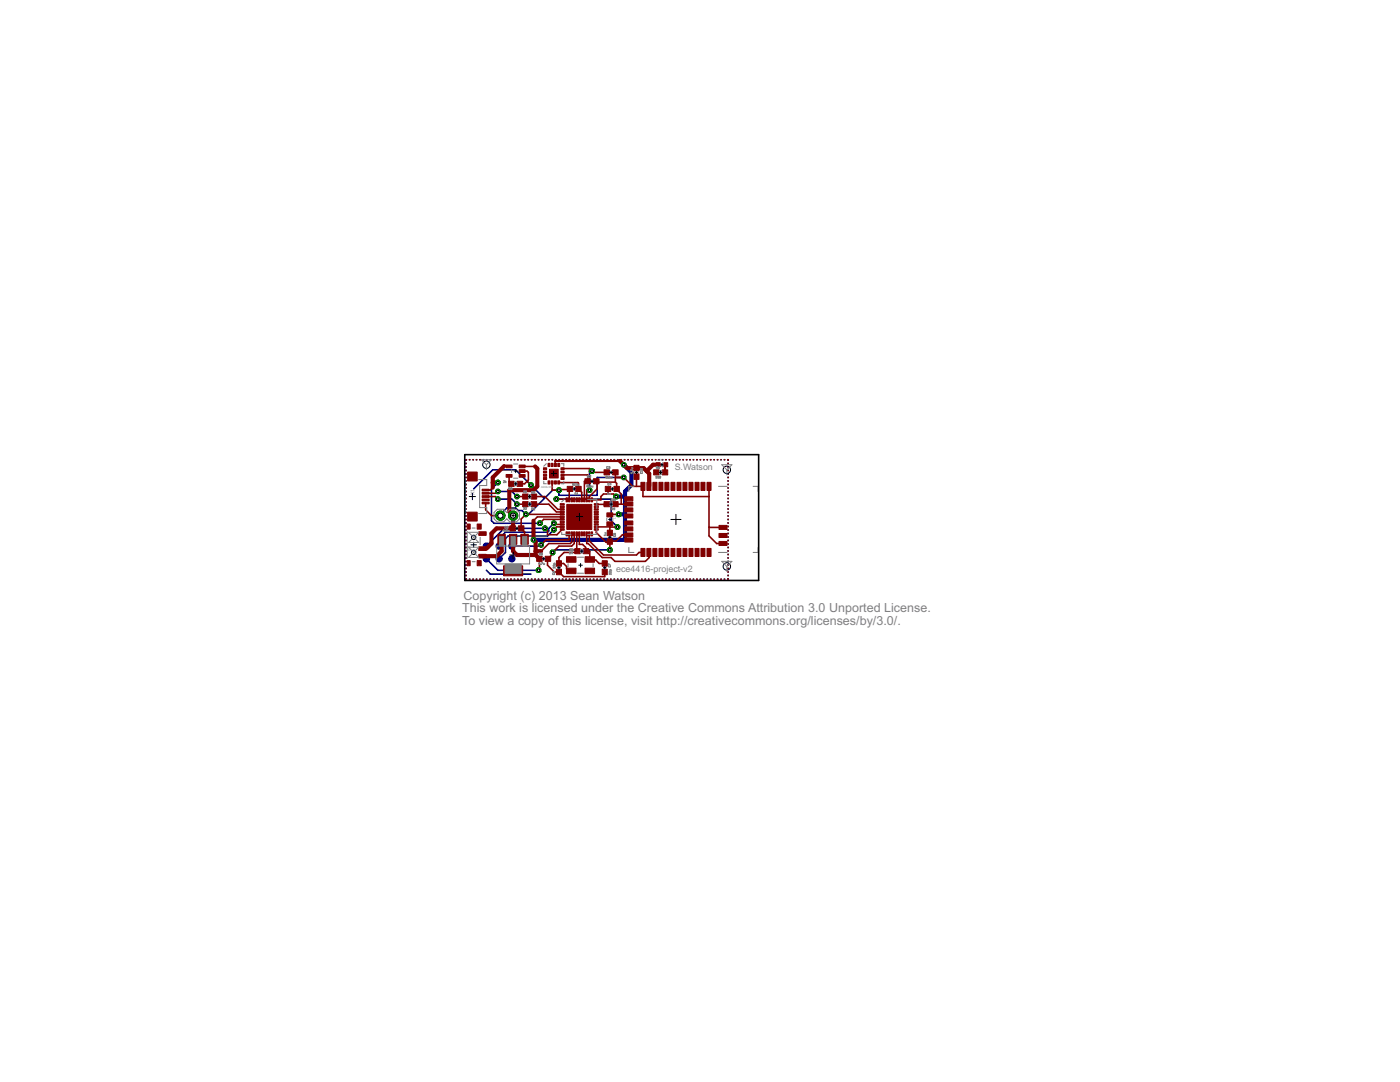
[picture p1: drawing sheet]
<svg xmlns="http://www.w3.org/2000/svg" width="279mm" height="216mm" viewBox="0 0 279 216" stroke-linecap="round" stroke-linejoin="round" font-family="sans-serif">
<defs><g id="words">
<g font-size="2.5" fill="#808080">
<text x="92.5" y="119.6">Copyright (c) 2013 Sean Watson</text>
<text x="92.2" y="124.7">To view a copy of this license, visit http://creativecommons.org/licenses/by/3.0/.</text>
<text x="92.2" y="122.2">This work is licensed under the Creative Commons Attribution 3.0 Unported License.</text>
</g>
<g font-size="1.8" fill="#808080">
<text x="134.6" y="93.8">S.Watson</text>
<text x="123" y="114">ece4416-project-v2</text>
</g>
<text font-size="1.1" fill="#808080" x="94.7" y="98.8" transform="rotate(-90 94.7 98.8)">X1</text>
<text font-size=".8" fill="#808080" x="93.9" y="110" transform="rotate(-90 93.9 110)">S1</text>
<g font-size=".6" fill="#808080">
<text x="131.2" y="92">LED1</text>
<text x="108" y="97.3">ADXL335</text>
<text x="122.9" y="103.5" transform="rotate(-90 122.9 103.5)">L1</text>
</g>
</g></defs>
<g fill="#000080" stroke="#000080" stroke-width=".2">
<circle cx="97.1" cy="109" r=".64"/>
<circle cx="97.1" cy="111.5" r=".64"/>
<circle cx="99.6" cy="109" r=".64"/>
<circle cx="99.6" cy="111.5" r=".64"/>
<circle cx="102.2" cy="109" r=".64"/>
<circle cx="102.2" cy="111.5" r=".64"/>
</g>
<path d="M124.5 92.7l1.5 1.6v2.5l-1.3 1.3v9.6h-18.2M124.7 98.8l-.2 .3h-1.5M123.5 102.6h1.2" fill="none" stroke="#000080" stroke-width=".83"/>
<g fill="none" stroke="#000080" stroke-width=".32">
<path d="M93 92.4v.1M93 93.1v.1M93 93.8v.1M93 94.5v.1M93 95.2v.1M93 95.9v.1M93 96.6v.1M93 97.3v.1M93 98v.1M93 98.7v.1M93 99.4v.1M93.1 91.7l-.1 .1"/>
<path d="M93.7 91.7h.1M94.4 91.7h.1M94.5 97.6l3.8-3.9h4.6l5.7 5.8M95.1 91.7h.1M95.8 91.7h.1M96.4 91.7h.1M97.1 91.7h.1M97.8 91.7h.1M98.5 91.7h.1M99.2 91.7h.1M99.4 98.1h2.8l1 1M99.4 99.6h2.8l1 1"/>
<path d="M99.4 96.3l-1.3 1.3v6.3l.5 .5h9.1M99.9 91.7h.1M100.6 91.7h.1M101.3 91.7h.1M101.9 91.7h.1M102.6 91.7h.1M103.3 91.7h.1M104 91.7h.1M104.7 91.7h.1M105.4 91.7h.1M106.1 91.7h.1M106.7 91.7h.1"/>
<path d="M107.4 91.7h.1M108.1 91.7h.1M108.8 91.7h.1M109.5 91.7h.1M110.2 91.7h.1M110.9 91.7h.1M111 99.6h11v4.3l1.2 1.3M111.6 91.7h.1M112.2 91.7h.1M112.9 91.7h.1M113.6 91.7h.1M114.3 91.7h.1"/>
<path d="M115 91.7h.1M115.7 91.7h.1M116.4 91.7h.1M117.1 91.7h.1M117.8 91.7h.1M118.2 94h-.6v3.8M118.4 91.7h.1M119.1 91.7h.1M119.8 91.7h.1M120.5 91.7h.1M121.2 91.7h.1M121.9 91.7h.1"/>
<path d="M122.6 91.7h.1M123.3 91.7h.1M123.9 91.7h.1M124.5 95.3h-5.3v3.5h-7.7v-1h-1.2l-4.8 4.8h-.6l-.7-.7h-.8l-.5-.5h-1.8l-1.2 1.2v.3M124.6 91.7h.1M125.3 91.7h.1M126 91.7h.1M126.7 91.7h.1M127.4 91.7h.1M128.1 91.7h.1M128.7 91.7h.1M129.4 91.7h.1"/>
<path d="M130.1 91.7h.1M130.8 91.7h.1M131.5 91.7h.1M132.2 91.7h.1M132.9 91.7h.1M133.6 91.7h.1M134.2 91.7h.1M134.9 91.7h.1M135.6 91.7h.1M136.3 91.7h.1M137 91.7h.1M137.7 91.7h.1"/>
<path d="M138.4 91.7h.1M139 91.7h.1M139.7 91.7h.1M140.4 91.7h.1M141.1 91.7h.1M141.8 91.7h.1M142.5 91.7h.1M143.2 91.7h.1M143.9 91.7h.1M144.5 91.7h.1M145.2 91.7l.1 .1M145.3 92.4v.1"/>
<path d="M145.3 93.1v.1M145.3 93.8v.1M145.3 94.5v.1M145.3 95.2v.1M145.3 95.9v.1M145.3 96.6v.1M145.3 97.3v.1M145.3 98v.1M145.3 98.7v.1M145.3 99.4v.1M93 100.1v.1M93 100.8v.1"/>
<path d="M93 101.5v.1M93 102.2v.1M93 102.9v.1M93 103.6v.1M93 104.3v.1M93 105v.1M93 105.7v.1M93 106.4v.1M93 107.1v.1M93 107.8v.1M93 108.5v.1M93 109.2v.1"/>
<path d="M93 109.9v.1M93 110.6v.1M93 111.3v.1M93 112v.1M93 112.7v.1M93 113.4v.1M93 114.1v.1M93 114.8v.1M93 115.5l.1 .1M93.7 115.6h.1M94.4 115.6h.1M95.1 115.6h.1"/>
<path d="M95.8 115.6h.1M96.4 115.6h.1M97.1 111.5l2.3 2.3h8.1M97.1 113.8l.7 .8h8.2M97.1 115.6h.1M97.8 115.6h.1M98.5 115.6h.1M99.2 115.6h.1M99.9 115.6h.1M100.6 115.6h.1M101.3 115.6h.1M101.9 115.6h.1"/>
<path d="M102.6 115.6h.1M103.3 115.6h.1M104 115.6h.1M104.7 115.6h.1M105.4 115.6h.1M106.1 115.6h.1M106.7 115.6h.1M107.4 115.6h.1M108 108.7l-.3 .3h-5.5M108.1 115.6h.1M108.8 105.4h-8.2l-3.5 3.6M108.8 115.6h.1"/>
<path d="M109.5 115.6h.1M110.2 115.6h.1M110.5 105.7l-1.2 1.3h-7.9l-.5 .5v2.7l-1.3 1.3M110.5 104.4l-1 1v.5l-.2 .3h-8.4l-.8 .8v1.5l-.5 .5M110.9 115.6h.1M111.6 115.6h.1M112.2 115.6h.1M112.9 115.6h.1M113.6 115.6h.1M114.3 115.6h.1M115 115.6h.1M115.7 115.6h.1"/>
<path d="M116.4 115.6h.1M117.1 115.6h.1M117.8 115.6h.1M118.4 115.6h.1M119.1 115.6h.1M119.8 115.6h.1M120.5 115.6h.1M121.2 115.6h.1M121.7 109.7h-10.9l-.5 .5M121.9 115.6h.1M122.6 115.6h.1M123.3 115.6h.1"/>
<path d="M123.9 115.6h.1M124.6 115.6h.1M125.3 115.6h.1M126 115.6h.1M126.7 115.6h.1M127.4 115.6h.1M128.1 115.6h.1M128.7 115.6h.1M129.4 115.6h.1M130.1 115.6h.1M130.8 115.6h.1M131.5 115.6h.1"/>
<path d="M132.2 115.6h.1M132.9 115.6h.1M133.6 115.6h.1M134.2 115.6h.1M134.9 115.6h.1M135.6 115.6h.1M136.3 115.6h.1M137 115.6h.1M137.7 115.6h.1M138.4 115.6h.1M139 115.6h.1M139.7 115.6h.1"/>
<path d="M140.4 115.6h.1M141.1 115.6h.1M141.8 115.6h.1M142.5 115.6h.1M143.2 115.6h.1M143.9 115.6h.1M144.5 115.6h.1M145.3 100.1v.1M145.3 100.8v.1M145.3 101.5v.1M145.3 102.2v.1M145.3 102.9v.1"/>
<path d="M145.3 103.6v.1M145.3 104.3v.1M145.3 105v.1M145.3 105.7v.1M145.3 106.4v.1M145.3 107.1v.1M145.3 107.8v.1M145.3 108.5v.1M145.3 109.2v.1M145.3 109.9v.1M145.3 110.6v.1M145.3 111.3v.1"/>
<path d="M145.3 112v.1M145.3 112.7v.1M145.3 113.4v.1M145.3 114.1v.1M145.3 114.8v.1M145.3 115.5l-.1 .1"/>
</g>
<circle cx="102.4" cy="102.9" r=".93" fill="#008000" stroke="#008000" stroke-width=".2"/>
<circle cx="102.4" cy="102.9" r=".51" fill="#fff" stroke="#000" stroke-width=".2"/>
<circle cx="99.9" cy="102.9" r=".93" fill="#008000" stroke="#008000" stroke-width=".2"/>
<circle cx="99.9" cy="102.9" r=".51" fill="#fff" stroke="#000" stroke-width=".2"/>
<circle cx="106.5" cy="107.7" r=".48" fill="#008000" stroke="#008000" stroke-width=".2"/>
<circle cx="106.5" cy="107.7" r=".25" fill="#fff" stroke="#000" stroke-width=".2"/>
<circle cx="123.5" cy="102.6" r=".48" fill="#008000" stroke="#008000" stroke-width=".2"/>
<circle cx="123.5" cy="102.6" r=".25" fill="#fff" stroke="#000" stroke-width=".2"/>
<circle cx="123" cy="99.1" r=".48" fill="#008000" stroke="#008000" stroke-width=".2"/>
<circle cx="123" cy="99.1" r=".25" fill="#fff" stroke="#000" stroke-width=".2"/>
<circle cx="124.5" cy="92.7" r=".48" fill="#008000" stroke="#008000" stroke-width=".2"/>
<circle cx="124.5" cy="92.7" r=".25" fill="#fff" stroke="#000" stroke-width=".2"/>
<circle cx="107.5" cy="113.8" r=".48" fill="#008000" stroke="#008000" stroke-width=".2"/>
<circle cx="107.5" cy="113.8" r=".25" fill="#fff" stroke="#000" stroke-width=".2"/>
<circle cx="103.2" cy="99.1" r=".48" fill="#008000" stroke="#008000" stroke-width=".2"/>
<circle cx="103.2" cy="99.1" r=".25" fill="#fff" stroke="#000" stroke-width=".2"/>
<circle cx="99.4" cy="98.1" r=".48" fill="#008000" stroke="#008000" stroke-width=".2"/>
<circle cx="99.4" cy="98.1" r=".25" fill="#fff" stroke="#000" stroke-width=".2"/>
<circle cx="99.4" cy="99.6" r=".48" fill="#008000" stroke="#008000" stroke-width=".2"/>
<circle cx="99.4" cy="99.6" r=".25" fill="#fff" stroke="#000" stroke-width=".2"/>
<circle cx="103.2" cy="100.6" r=".48" fill="#008000" stroke="#008000" stroke-width=".2"/>
<circle cx="103.2" cy="100.6" r=".25" fill="#fff" stroke="#000" stroke-width=".2"/>
<circle cx="107.7" cy="104.4" r=".48" fill="#008000" stroke="#008000" stroke-width=".2"/>
<circle cx="107.7" cy="104.4" r=".25" fill="#fff" stroke="#000" stroke-width=".2"/>
<circle cx="99.4" cy="96.3" r=".48" fill="#008000" stroke="#008000" stroke-width=".2"/>
<circle cx="99.4" cy="96.3" r=".25" fill="#fff" stroke="#000" stroke-width=".2"/>
<circle cx="117.6" cy="97.8" r=".48" fill="#008000" stroke="#008000" stroke-width=".2"/>
<circle cx="117.6" cy="97.8" r=".25" fill="#fff" stroke="#000" stroke-width=".2"/>
<circle cx="118.2" cy="94" r=".48" fill="#008000" stroke="#008000" stroke-width=".2"/>
<circle cx="118.2" cy="94" r=".25" fill="#fff" stroke="#000" stroke-width=".2"/>
<circle cx="110.5" cy="105.7" r=".48" fill="#008000" stroke="#008000" stroke-width=".2"/>
<circle cx="110.5" cy="105.7" r=".25" fill="#fff" stroke="#000" stroke-width=".2"/>
<circle cx="108.8" cy="105.4" r=".48" fill="#008000" stroke="#008000" stroke-width=".2"/>
<circle cx="108.8" cy="105.4" r=".25" fill="#fff" stroke="#000" stroke-width=".2"/>
<circle cx="110.5" cy="104.4" r=".48" fill="#008000" stroke="#008000" stroke-width=".2"/>
<circle cx="110.5" cy="104.4" r=".25" fill="#fff" stroke="#000" stroke-width=".2"/>
<circle cx="108" cy="108.7" r=".48" fill="#008000" stroke="#008000" stroke-width=".2"/>
<circle cx="108" cy="108.7" r=".25" fill="#fff" stroke="#000" stroke-width=".2"/>
<circle cx="111" cy="99.6" r=".48" fill="#008000" stroke="#008000" stroke-width=".2"/>
<circle cx="111" cy="99.6" r=".25" fill="#fff" stroke="#000" stroke-width=".2"/>
<circle cx="123.2" cy="105.2" r=".48" fill="#008000" stroke="#008000" stroke-width=".2"/>
<circle cx="123.2" cy="105.2" r=".25" fill="#fff" stroke="#000" stroke-width=".2"/>
<circle cx="123.5" cy="102.6" r=".48" fill="#008000" stroke="#008000" stroke-width=".2"/>
<circle cx="123.5" cy="102.6" r=".25" fill="#fff" stroke="#000" stroke-width=".2"/>
<circle cx="117.6" cy="97.8" r=".48" fill="#008000" stroke="#008000" stroke-width=".2"/>
<circle cx="117.6" cy="97.8" r=".25" fill="#fff" stroke="#000" stroke-width=".2"/>
<circle cx="118.2" cy="94" r=".48" fill="#008000" stroke="#008000" stroke-width=".2"/>
<circle cx="118.2" cy="94" r=".25" fill="#fff" stroke="#000" stroke-width=".2"/>
<circle cx="121.7" cy="109.7" r=".48" fill="#008000" stroke="#008000" stroke-width=".2"/>
<circle cx="121.7" cy="109.7" r=".25" fill="#fff" stroke="#000" stroke-width=".2"/>
<circle cx="110.3" cy="110.2" r=".48" fill="#008000" stroke="#008000" stroke-width=".2"/>
<circle cx="110.3" cy="110.2" r=".25" fill="#fff" stroke="#000" stroke-width=".2"/>
<circle cx="123.2" cy="105.2" r=".48" fill="#008000" stroke="#008000" stroke-width=".2"/>
<circle cx="123.2" cy="105.2" r=".25" fill="#fff" stroke="#000" stroke-width=".2"/>
<circle cx="111" cy="99.6" r=".48" fill="#008000" stroke="#008000" stroke-width=".2"/>
<circle cx="111" cy="99.6" r=".25" fill="#fff" stroke="#000" stroke-width=".2"/>
<circle cx="123" cy="99.1" r=".48" fill="#008000" stroke="#008000" stroke-width=".2"/>
<circle cx="123" cy="99.1" r=".25" fill="#fff" stroke="#000" stroke-width=".2"/>
<circle cx="104.9" cy="102.6" r=".48" fill="#008000" stroke="#008000" stroke-width=".2"/>
<circle cx="104.9" cy="102.6" r=".25" fill="#fff" stroke="#000" stroke-width=".2"/>
<circle cx="111.5" cy="97.8" r=".48" fill="#008000" stroke="#008000" stroke-width=".2"/>
<circle cx="111.5" cy="97.8" r=".25" fill="#fff" stroke="#000" stroke-width=".2"/>
<circle cx="124.5" cy="95.3" r=".48" fill="#008000" stroke="#008000" stroke-width=".2"/>
<circle cx="124.5" cy="95.3" r=".25" fill="#fff" stroke="#000" stroke-width=".2"/>
<circle cx="121.7" cy="109.7" r=".48" fill="#008000" stroke="#008000" stroke-width=".2"/>
<circle cx="121.7" cy="109.7" r=".25" fill="#fff" stroke="#000" stroke-width=".2"/>
<circle cx="110.3" cy="110.2" r=".48" fill="#008000" stroke="#008000" stroke-width=".2"/>
<circle cx="110.3" cy="110.2" r=".25" fill="#fff" stroke="#000" stroke-width=".2"/>
<circle cx="104.9" cy="102.6" r=".48" fill="#008000" stroke="#008000" stroke-width=".2"/>
<circle cx="104.9" cy="102.6" r=".25" fill="#fff" stroke="#000" stroke-width=".2"/>
<circle cx="111.5" cy="97.8" r=".48" fill="#008000" stroke="#008000" stroke-width=".2"/>
<circle cx="111.5" cy="97.8" r=".25" fill="#fff" stroke="#000" stroke-width=".2"/>
<circle cx="106" cy="96.8" r=".48" fill="#008000" stroke="#008000" stroke-width=".2"/>
<circle cx="106" cy="96.8" r=".25" fill="#fff" stroke="#000" stroke-width=".2"/>
<circle cx="107.7" cy="104.4" r=".48" fill="#008000" stroke="#008000" stroke-width=".2"/>
<circle cx="107.7" cy="104.4" r=".25" fill="#fff" stroke="#000" stroke-width=".2"/>
<circle cx="99.4" cy="96.3" r=".48" fill="#008000" stroke="#008000" stroke-width=".2"/>
<circle cx="99.4" cy="96.3" r=".25" fill="#fff" stroke="#000" stroke-width=".2"/>
<circle cx="106" cy="96.8" r=".48" fill="#008000" stroke="#008000" stroke-width=".2"/>
<circle cx="106" cy="96.8" r=".25" fill="#fff" stroke="#000" stroke-width=".2"/>
<circle cx="107.5" cy="113.8" r=".48" fill="#008000" stroke="#008000" stroke-width=".2"/>
<circle cx="107.5" cy="113.8" r=".25" fill="#fff" stroke="#000" stroke-width=".2"/>
<circle cx="110.5" cy="104.4" r=".48" fill="#008000" stroke="#008000" stroke-width=".2"/>
<circle cx="110.5" cy="104.4" r=".25" fill="#fff" stroke="#000" stroke-width=".2"/>
<circle cx="110.5" cy="105.7" r=".48" fill="#008000" stroke="#008000" stroke-width=".2"/>
<circle cx="110.5" cy="105.7" r=".25" fill="#fff" stroke="#000" stroke-width=".2"/>
<circle cx="108.8" cy="105.4" r=".48" fill="#008000" stroke="#008000" stroke-width=".2"/>
<circle cx="108.8" cy="105.4" r=".25" fill="#fff" stroke="#000" stroke-width=".2"/>
<g fill="#800000" stroke="#800000" stroke-width=".2">
<path d="M111.8 100.5h.8v.3h-.8z"/>
<path d="M111.8 101h.8v.3h-.8z"/>
<path d="M111.8 101.5h.8v.3h-.8z"/>
<path d="M111.8 102h.8v.3h-.8z"/>
<path d="M111.8 102.5h.8v.3h-.8z"/>
<path d="M111.8 103h.8v.3h-.8z"/>
<path d="M111.8 103.5h.8v.3h-.8z"/>
<path d="M111.8 104h.8v.3h-.8z"/>
<path d="M111.8 104.5h.8v.3h-.8z"/>
<path d="M111.8 105h.8v.3h-.8z"/>
<path d="M111.8 105.5h.8v.3h-.8z"/>
<path d="M113 106.1h.3v.8h-.3z"/>
<path d="M113.5 106.1h.2v.8h-.2z"/>
<path d="M114 106.1h.3v.8h-.3z"/>
<path d="M114.4 106.1h.3v.8h-.3z"/>
<path d="M115 106.1h.3v.8h-.3z"/>
<path d="M115.5 106.1h.3v.8h-.3z"/>
<path d="M116 106.1h.2v.8h-.2z"/>
<path d="M116.5 106.1h.3v.8h-.3z"/>
<path d="M116.9 106.1h.3v.8h-.3z"/>
<path d="M117.5 106.1h.3v.8h-.3z"/>
<path d="M118 106.1h.3v.8h-.3z"/>
<path d="M118.6 105.5h.8v.3h-.8z"/>
<path d="M118.6 105h.8v.3h-.8z"/>
<path d="M118.6 104.5h.8v.3h-.8z"/>
<path d="M118.6 104h.8v.3h-.8z"/>
<path d="M118.6 103.5h.8v.3h-.8z"/>
<path d="M118.6 103h.8v.3h-.8z"/>
<path d="M118.6 102.5h.8v.3h-.8z"/>
<path d="M118.6 102h.8v.3h-.8z"/>
<path d="M118.6 101.5h.8v.3h-.8z"/>
<path d="M118.6 101h.8v.3h-.8z"/>
<path d="M118.6 100.5h.8v.3h-.8z"/>
<path d="M118 99.3h.3v.8h-.3z"/>
<path d="M117.5 99.3h.3v.8h-.3z"/>
<path d="M116.9 99.3h.3v.8h-.3z"/>
<path d="M116.5 99.3h.3v.8h-.3z"/>
<path d="M116 99.3h.2v.8h-.2z"/>
<path d="M115.5 99.3h.3v.8h-.3z"/>
<path d="M115 99.3h.3v.8h-.3z"/>
<path d="M114.4 99.3h.3v.8h-.3z"/>
<path d="M114 99.3h.3v.8h-.3z"/>
<path d="M113.5 99.3h.2v.8h-.2z"/>
<path d="M113 99.3h.3v.8h-.3z"/>
<path d="M113.1 100.6h5v5h-5z"/>
<path d="M109.7 93.6h1.7v1.8h-1.7z"/>
<path d="M109.4 92.5h.3v.6h-.3z"/>
<path d="M110 92.5h.4v.6h-.4z"/>
<path d="M110.7 92.5h.3v.6h-.3z"/>
<path d="M111.3 92.5h.4v.6h-.4z"/>
<path d="M112 93.3h.6v.4h-.6z"/>
<path d="M112 94h.6v.4h-.6z"/>
<path d="M112 94.7h.6v.3h-.6z"/>
<path d="M112 95.3h.6v.4h-.6z"/>
<path d="M111.3 95.9h.4v.7h-.4z"/>
<path d="M110.7 95.9h.3v.7h-.3z"/>
<path d="M110 95.9h.4v.7h-.4z"/>
<path d="M109.4 95.9h.3v.7h-.3z"/>
<path d="M108.5 95.3h.6v.4h-.6z"/>
<path d="M108.5 94.7h.6v.3h-.6z"/>
<path d="M108.5 94h.6v.4h-.6z"/>
<path d="M108.5 93.3h.6v.4h-.6z"/>
<path d="M96.2 97.6h1.4v.4h-1.4z"/>
<path d="M96.2 100.2h1.4v.3h-1.4z"/>
<path d="M96.2 98.3h1.4v.3h-1.4z"/>
<path d="M96.2 98.9h1.4v.4h-1.4z"/>
<path d="M96.2 99.6h1.4v.3h-1.4z"/>
<path d="M93.3 94.2h1.9v1.8h-1.9z"/>
<path d="M93.3 102.2h1.9v1.8h-1.9z"/>
<path d="M141.1 96.2h.8v1.7h-.8z"/>
<path d="M139.9 96.2h.8v1.7h-.8z"/>
<path d="M138.7 96.2h.8v1.7h-.8z"/>
<path d="M137.5 96.2h.8v1.7h-.8z"/>
<path d="M136.3 96.2h.8v1.7h-.8z"/>
<path d="M135.1 96.2h.8v1.7h-.8z"/>
<path d="M133.9 96.2h.8v1.7h-.8z"/>
<path d="M132.7 96.2h.8v1.7h-.8z"/>
<path d="M131.5 96.2h.8v1.7h-.8z"/>
<path d="M130.3 96.2h.8v1.7h-.8z"/>
<path d="M129.1 96.2h.8v1.7h-.8z"/>
<path d="M127.9 96.2h.8v1.7h-.8z"/>
<path d="M127.9 109.4h.8v1.6h-.8z"/>
<path d="M129.1 109.4h.8v1.6h-.8z"/>
<path d="M130.3 109.4h.8v1.6h-.8z"/>
<path d="M131.5 109.4h.8v1.6h-.8z"/>
<path d="M132.7 109.4h.8v1.6h-.8z"/>
<path d="M133.9 109.4h.8v1.6h-.8z"/>
<path d="M135.1 109.4h.8v1.6h-.8z"/>
<path d="M136.3 109.4h.8v1.6h-.8z"/>
<path d="M137.5 109.4h.8v1.6h-.8z"/>
<path d="M138.7 109.4h.8v1.6h-.8z"/>
<path d="M139.9 109.4h.8v1.6h-.8z"/>
<path d="M141.1 109.4h.8v1.6h-.8z"/>
<path d="M143.5 108h1.6v.8h-1.6z"/>
<path d="M143.5 106.4h1.6v.9h-1.6z"/>
<path d="M143.5 104.8h1.6v.8h-1.6z"/>
<path d="M124.7 106.3h1.6v.8h-1.6z"/>
<path d="M124.7 100.2h1.6v.8h-1.6z"/>
<path d="M124.7 99.1h1.6v.8h-1.6z"/>
<path d="M124.7 101.3h1.6v.9h-1.6z"/>
<path d="M124.7 102.6h1.6v.8h-1.6z"/>
<path d="M124.7 103.9h1.6v.9h-1.6z"/>
<path d="M124.7 105.1h1.6v.8h-1.6z"/>
<path d="M124.7 107.4h1.6v.8h-1.6z"/>
<path d="M103.9 106.6h1.5v2h-1.5z"/>
<path d="M101.7 106.6h1.4v2h-1.4z"/>
<path d="M99.4 106.6h1.4v2h-1.4z"/>
<path d="M100.5 112.9h3.8v2h-3.8z"/>
<path d="M103.6 94.7h1.2v.5h-1.2z"/>
<path d="M103.6 93.7h1.2v.6h-1.2z"/>
<path d="M103.6 92.8h1.2v.5h-1.2z"/>
<path d="M101 92.8h1.2v.5h-1.2z"/>
<path d="M101 94.7h1.2v.5h-1.2z"/>
<path d="M95.5 110.6h1.5v.7h-1.5z"/>
<path d="M95.5 109.1h1.5v.7h-1.5z"/>
<path d="M95.5 106.1h1.5v.7h-1.5z"/>
<path d="M93.2 111.9h.6v1h-.6z"/>
<path d="M95.2 111.9h.8v1h-.8z"/>
<path d="M93.2 104.6h.6v1h-.6z"/>
<path d="M95.2 104.6h.8v1h-.8z"/>
<path d="M106 100.1h1.1v1h-1.1z"/>
<path d="M104.3 100.1h1.1v1h-1.1z"/>
<path d="M114.9 97h1.1v1.1h-1.1z"/>
<path d="M113.2 97h1.1v1.1h-1.1z"/>
<path d="M106 98.6h1.1v1h-1.1z"/>
<path d="M104.3 98.6h1.1v1h-1.1z"/>
<path d="M103.2 96h1.1v1h-1.1z"/>
<path d="M101.5 96h1.1v1h-1.1z"/>
<path d="M116.7 95.5h1.1v1h-1.1z"/>
<path d="M118.4 95.5h1.1v1h-1.1z"/>
<path d="M120.5 93.7h1.1v1.1h-1.1z"/>
<path d="M122.3 93.7h1.1v1.1h-1.1z"/>
<path d="M120.8 97h1.1v1.1h-1.1z"/>
<path d="M122.5 97h1.1v1.1h-1.1z"/>
<path d="M122.3 100.1h1.1v1h-1.1z"/>
<path d="M120.5 100.1h1.1v1h-1.1z"/>
<path d="M121.2 105.8h1v1.1h-1z"/>
<path d="M121.2 107.5h1v1.1h-1z"/>
<path d="M121.1 102.3h1.2v.8h-1.2z"/>
<path d="M121.1 104.1h1.2v.8h-1.2z"/>
<path d="M111 111.9h1.1v1.1h-1.1z"/>
<path d="M111 113.6h1.1v1.1h-1.1z"/>
<path d="M120.2 111.9h1v1.1h-1z"/>
<path d="M120.2 113.6h1v1.1h-1z"/>
<path d="M116.4 109.5h1.1v1h-1.1z"/>
<path d="M114.7 109.5h1.1v1h-1.1z"/>
<path d="M107.1 111h1.1v1h-1.1z"/>
<path d="M108.8 111h1.1v1h-1.1z"/>
<path d="M101.8 104.9h1.1v1h-1.1z"/>
<path d="M103.5 104.9h1.1v1h-1.1z"/>
<path d="M126.5 92.9h1v1.1h-1z"/>
<path d="M126.5 94.6h1v1.1h-1z"/>
<path d="M116.8 111.1h1.9v1.1h-1.9z"/>
<path d="M113.1 113.4h1.9v1.1h-1.9z"/>
<path d="M116.8 113.4h1.9v1.1h-1.9z"/>
<path d="M113.1 111.1h1.9v1.1h-1.9z"/>
<path d="M130.5 93.7h1.1v1.1h-1.1z"/>
<path d="M132.2 93.7h1.1v1.1h-1.1z"/>
<path d="M132.5 92.3h.8v.8h-.8z"/>
<path d="M131 92.3h.8v.8h-.8z"/>
</g>
<g fill="none" stroke="#800000" stroke-width=".32">
<path d="M93 92.4v.1M93 93.1v.1M93 93.8v.1M93 94.5v.1M93 95.2v.1M93 95.9v.1M93 96.6v.1M93 97.3v.1M93 98v.1M93 98.7v.1M93 99.4v.1M93.1 91.7l-.1 .1"/>
<path d="M93.7 91.7h.1M94.4 91.7h.1M95.1 91.7h.1M95.8 91.7h.1M96.4 91.7h.1M96.9 99.1h1.9l.6 .5M97.1 91.7h.1M97.8 91.7h.1M98.3 97.3l-.4 .5h-1M98.5 91.7h.1M99.2 91.7h.1M99.4 98.1l-.4 .3h-2.1"/>
<path d="M99.9 91.7h.1M100.6 91.7h.1M101.3 91.7h.1M101.5 93l.1 .1M101.6 95v1.1l.5 .4M101.9 91.7h.1M102.6 91.7h.1M103.2 99.1h1.7M103.3 91.7h.1M104 91.7h.1M104.2 93.1h2.6M104.2 94h1l.3 .3v1.5l-.8 .7h-.9"/>
<path d="M104.7 91.7h.1M105.2 96l.8 .8M105.4 91.7h.1M106.1 91.7h.1M106.6 99.1h2.2l2.5 2.5h.9M106.7 91.7h.1M107.4 91.7h.1M108.1 91.7h.1M108.8 91.7h.1M109.5 91.7h.1M110.2 96.3v1.5l3.4-.1M110.2 91.7h.1"/>
<path d="M110.8 92v.8M110.9 91.7h.1M111 99.6h1.9l.2 .1M111.5 96.3h3.9v1.3l.7 .6v1.5M111.6 91.7h.1M112.2 91.7h.1M112.3 94.8h5v1.2h-.7v3.7M112.3 93.5h5.3v.5h.6v.3h2.9M112.9 91.7h.1M113.6 97.7v2M113.6 91.7h.1M113.7 97.6l-.1 .1"/>
<path d="M114.3 91.7h.1M115 91.7h.1M115.7 91.7h.1M116.4 91.7h.1M117.1 91.7h.1M117.6 97.8h-.5v1.9M117.8 91.7h.1M118.4 91.7h.1M119 96l.2 .2M119.1 91.7h.1M119.2 96.2v1.4l-1.6 1.5v.6M119.2 96.2h3.6"/>
<path d="M119.8 91.7h.1M120.5 91.7h.1M121.2 91.7h.1M121.3 97.6v.8l-.1 .2M121.9 91.7h.1M122.6 91.7h.1M122.8 95.3h1.7l1.8 1.7h2v2.1h13.2M122.8 94.3v1.9M122.8 96.2l.3 .3-.1 1.1 1 1v2M123 99.1l-.5-.5h-2.1l-.5 .5v.6h-1.8M123.3 91.7h.1M123.9 91.7h.1"/>
<path d="M124.6 91.7h.1M125.3 91.7h.1M126 91.7h.1M126.7 91.7h.1M127 95.1v1.9M127.4 91.7h.1M128.1 91.7h.1M128.7 91.7h.1M129.4 91.7h.1M129.6 97h-.1M130.1 91.7h.1M130.8 91.7h.1"/>
<path d="M131.5 91.7h.1M132.2 91.7h.1M132.9 91.7h.1M133.6 91.7h.1M134.2 91.7h.1M134.9 91.7h.1M135.6 91.7h.1M136.3 91.7h.1M137 91.7h.1M137.7 91.7h.1M138.4 91.7h.1M139 91.7h.1"/>
<path d="M139.7 91.7h.1M140.4 91.7h.1M141.1 91.7h.1M141.5 97v9.9l1.5 1.6 1.3-.1M141.8 91.7h.1M142.5 91.7h.1M143.2 91.7h.1M143.9 91.7h.1M144.5 91.7h.1M145.2 91.7l.1 .1M145.3 92.4v.1M145.3 93.1v.1"/>
<path d="M145.3 93.8v.1M145.3 94.5v.1M145.3 95.2v.1M145.3 95.9v.1M145.3 96.6v.1M145.3 97.3v.1M145.3 98v.1M145.3 98.7v.1M145.3 99.4v.1M93 100.1v.1M93 100.8v.1M93 101.5v.1"/>
<path d="M93 102.2v.1M93 102.9v.1M93 103.6v.1M93 104.3v.1M93 105v.1M93 105.7v.1M93 106.4v.1M93 107.1v.1M93 107.8v.1M93 108.5v.1M93 109.2v.1M93 109.9v.1"/>
<path d="M93 110.6v.1M93 111.3v.1M93 112v.1M93 112.7v.1M93 113.4v.1M93 114.1v.1M93 114.8v.1M93 115.5l.1 .1M93.7 115.6h.1M94.4 115.6h.1M95.1 115.6h.1M95.8 115.6h.1"/>
<path d="M96.3 109.5h.8M96.4 115.6h.1M96.9 100.4v1.3l1.2 1.2h1.8M97.1 115.6h.1M97.8 115.6h.1M98.5 115.6h.1M99.2 115.6h.1M99.9 115.6h.1M100.1 107.6h.1M100.6 115.6h.1M101.3 115.6h.1M101.9 115.6h.1"/>
<path d="M102.4 105.3l-.1 .1M102.6 115.6h.1M103.2 100.6h1.7M103.3 115.6h.1M104 115.6h.1M104.7 115.6h.1M105.4 115.6h.1M106.1 115.6h.1M106.6 100.6h2.9l1.5 1.6h1.2M106.7 115.6h.1M107.4 115.6h.1M107.7 111.5v2.1l-.2 .2"/>
<path d="M108.1 115.6h.1M108.8 105.4l.5 .5v.8h1.8l1.1-1.1M108.8 115.6h.1M109.5 115.6h.1M110.2 115.6h.1M110.5 104.4l.3 .2h1.4M110.9 115.6h.1M111.6 115.6h.1M112.2 103.1h-5l-.7 .8M112.2 102.6h-7.3l-.9 1v1.9l.7 .7v1.4h.4l-.2 .1M112.2 103.6h-3.7l-.8 .8M112.2 105.1h-1.1l-.6 .6"/>
<path d="M112.2 115.6h.1M112.9 115.6h.1M113.6 106.5v1.2h-4.6l-1 1M113.6 115.6h.1M114.1 106.5v1.7l-.3 .3h-4.3l-1.5 1.5M114.3 115.6h.1M114.6 106.5v2l-.5 .5h-2.6l-1.2 1.2v.4l-1 1v1.2l1.3 1.3h.9l1 1h8.2v-1M115 115.6h.1M115.1 106.5v3.3l.2 .2-.3 .2h-2.4l-1.1 1.1v1.1h1l.6 .6v.5l.4 .4h.5M115.6 106.5v2.1h.7l.6 .6 .1 .8 .7 .1v1.5l.1 .2h1.1l.7 .6h1.1M115.7 115.6h.1M116.4 115.6h.1"/>
<path d="M117.1 115.6h.1M117.1 106.5v1.9l.3 .1 2.8 2.8h1.8l.7 .7h6.1l.8-.7-.1-1.1M117.6 106.5v1.4l2.8 2.8h6.6l.5-.5h.8M117.8 115.6h.1M118.4 115.6h.1M119 105.6v.7l1.9 1.9h.6l.2-.1M119 105.2h4.2M119.1 115.6h.1M119.8 115.6h.1M120.5 115.6h.1M121.1 100.6l-.4 .3-.2-.3h-1.5M121.2 115.6h.1"/>
<path d="M121.7 104.5v1.8M121.7 108.1v1.6M121.9 115.6h.1M122.6 115.6h.1M123.3 115.6h.1M123.5 102.6l-1.8 .1M123.9 115.6h.1M124.6 115.6h.1M125.3 115.6h.1M125.5 100.6h-2.7M125.5 106.7h-1.3l-1.2 1.2-1.3 .2M126 115.6h.1"/>
<path d="M126.7 115.6h.1M127.4 115.6h.1M128.1 115.6h.1M128.7 115.6h.1M129.4 115.6h.1M130.1 115.6h.1M130.8 115.6h.1M131.5 115.6h.1M132.2 115.6h.1M132.9 115.6h.1M133.6 115.6h.1M134.2 115.6h.1"/>
<path d="M134.9 115.6h.1M135.6 115.6h.1M136.3 115.6h.1M137 115.6h.1M137.7 115.6h.1M138.4 115.6h.1M139 115.6h.1M139.7 115.6h.1M140.4 115.6h.1M141.1 115.6h.1M141.5 105.2h2.8M141.8 115.6h.1"/>
<path d="M142.5 115.6h.1M143.2 115.6h.1M143.9 115.6h.1M144.5 115.6h.1M145.3 100.1v.1M145.3 100.8v.1M145.3 101.5v.1M145.3 102.2v.1M145.3 102.9v.1M145.3 103.6v.1M145.3 104.3v.1M145.3 105v.1"/>
<path d="M145.3 105.7v.1M145.3 106.4v.1M145.3 107.1v.1M145.3 107.8v.1M145.3 108.5v.1M145.3 109.2v.1M145.3 109.9v.1M145.3 110.6v.1M145.3 111.3v.1M145.3 112v.1M145.3 112.7v.1M145.3 113.4v.1"/>
<path d="M145.3 114.1v.1M145.3 114.8v.1M145.3 115.5l-.1 .1"/>
</g>
<path d="M100.6 93h.9M110.8 92h12.9M132.9 92.7h-.2v1.6" fill="none" stroke="#800000" stroke-width=".42"/>
<path d="M98.3 96.3h1.1M100.6 93l-2.3 2.3v2M106.8 93.1l.4 .4v3.5l-.7 .8h-4.9v4.3l.8 .8v2.4M123.7 92l1.5 1.4h3.3l1.1 1.1v2.5M131.4 92.7h-1.1l-1.2 1.3M100.1 107.6v2.4l-1 1h-2.8M102.3 105.4h-3.2l-1 1v2.1l-1 1M102.4 107.6v2.4l.8 .7h3.7M106.5 103.9v3.8l.4 .4v2.6M106.9 110.7l.8 .8M106.9 110h1.1" fill="none" stroke="#800000" stroke-width=".83"/>
<circle cx="102.4" cy="102.9" r=".93" fill="#008000" stroke="#008000" stroke-width=".2"/>
<circle cx="102.4" cy="102.9" r=".51" fill="#fff" stroke="#000" stroke-width=".2"/>
<circle cx="99.9" cy="102.9" r=".93" fill="#008000" stroke="#008000" stroke-width=".2"/>
<circle cx="99.9" cy="102.9" r=".51" fill="#fff" stroke="#000" stroke-width=".2"/>
<circle cx="106.5" cy="107.7" r=".48" fill="#008000" stroke="#008000" stroke-width=".2"/>
<circle cx="106.5" cy="107.7" r=".25" fill="#fff" stroke="#000" stroke-width=".2"/>
<circle cx="123.5" cy="102.6" r=".48" fill="#008000" stroke="#008000" stroke-width=".2"/>
<circle cx="123.5" cy="102.6" r=".25" fill="#fff" stroke="#000" stroke-width=".2"/>
<circle cx="123" cy="99.1" r=".48" fill="#008000" stroke="#008000" stroke-width=".2"/>
<circle cx="123" cy="99.1" r=".25" fill="#fff" stroke="#000" stroke-width=".2"/>
<circle cx="124.5" cy="92.7" r=".48" fill="#008000" stroke="#008000" stroke-width=".2"/>
<circle cx="124.5" cy="92.7" r=".25" fill="#fff" stroke="#000" stroke-width=".2"/>
<circle cx="107.5" cy="113.8" r=".48" fill="#008000" stroke="#008000" stroke-width=".2"/>
<circle cx="107.5" cy="113.8" r=".25" fill="#fff" stroke="#000" stroke-width=".2"/>
<circle cx="103.2" cy="99.1" r=".48" fill="#008000" stroke="#008000" stroke-width=".2"/>
<circle cx="103.2" cy="99.1" r=".25" fill="#fff" stroke="#000" stroke-width=".2"/>
<circle cx="99.4" cy="98.1" r=".48" fill="#008000" stroke="#008000" stroke-width=".2"/>
<circle cx="99.4" cy="98.1" r=".25" fill="#fff" stroke="#000" stroke-width=".2"/>
<circle cx="99.4" cy="99.6" r=".48" fill="#008000" stroke="#008000" stroke-width=".2"/>
<circle cx="99.4" cy="99.6" r=".25" fill="#fff" stroke="#000" stroke-width=".2"/>
<circle cx="103.2" cy="100.6" r=".48" fill="#008000" stroke="#008000" stroke-width=".2"/>
<circle cx="103.2" cy="100.6" r=".25" fill="#fff" stroke="#000" stroke-width=".2"/>
<circle cx="107.7" cy="104.4" r=".48" fill="#008000" stroke="#008000" stroke-width=".2"/>
<circle cx="107.7" cy="104.4" r=".25" fill="#fff" stroke="#000" stroke-width=".2"/>
<circle cx="99.4" cy="96.3" r=".48" fill="#008000" stroke="#008000" stroke-width=".2"/>
<circle cx="99.4" cy="96.3" r=".25" fill="#fff" stroke="#000" stroke-width=".2"/>
<circle cx="117.6" cy="97.8" r=".48" fill="#008000" stroke="#008000" stroke-width=".2"/>
<circle cx="117.6" cy="97.8" r=".25" fill="#fff" stroke="#000" stroke-width=".2"/>
<circle cx="118.2" cy="94" r=".48" fill="#008000" stroke="#008000" stroke-width=".2"/>
<circle cx="118.2" cy="94" r=".25" fill="#fff" stroke="#000" stroke-width=".2"/>
<circle cx="110.5" cy="105.7" r=".48" fill="#008000" stroke="#008000" stroke-width=".2"/>
<circle cx="110.5" cy="105.7" r=".25" fill="#fff" stroke="#000" stroke-width=".2"/>
<circle cx="108.8" cy="105.4" r=".48" fill="#008000" stroke="#008000" stroke-width=".2"/>
<circle cx="108.8" cy="105.4" r=".25" fill="#fff" stroke="#000" stroke-width=".2"/>
<circle cx="110.5" cy="104.4" r=".48" fill="#008000" stroke="#008000" stroke-width=".2"/>
<circle cx="110.5" cy="104.4" r=".25" fill="#fff" stroke="#000" stroke-width=".2"/>
<circle cx="108" cy="108.7" r=".48" fill="#008000" stroke="#008000" stroke-width=".2"/>
<circle cx="108" cy="108.7" r=".25" fill="#fff" stroke="#000" stroke-width=".2"/>
<circle cx="111" cy="99.6" r=".48" fill="#008000" stroke="#008000" stroke-width=".2"/>
<circle cx="111" cy="99.6" r=".25" fill="#fff" stroke="#000" stroke-width=".2"/>
<circle cx="123.2" cy="105.2" r=".48" fill="#008000" stroke="#008000" stroke-width=".2"/>
<circle cx="123.2" cy="105.2" r=".25" fill="#fff" stroke="#000" stroke-width=".2"/>
<circle cx="123.5" cy="102.6" r=".48" fill="#008000" stroke="#008000" stroke-width=".2"/>
<circle cx="123.5" cy="102.6" r=".25" fill="#fff" stroke="#000" stroke-width=".2"/>
<circle cx="117.6" cy="97.8" r=".48" fill="#008000" stroke="#008000" stroke-width=".2"/>
<circle cx="117.6" cy="97.8" r=".25" fill="#fff" stroke="#000" stroke-width=".2"/>
<circle cx="118.2" cy="94" r=".48" fill="#008000" stroke="#008000" stroke-width=".2"/>
<circle cx="118.2" cy="94" r=".25" fill="#fff" stroke="#000" stroke-width=".2"/>
<circle cx="121.7" cy="109.7" r=".48" fill="#008000" stroke="#008000" stroke-width=".2"/>
<circle cx="121.7" cy="109.7" r=".25" fill="#fff" stroke="#000" stroke-width=".2"/>
<circle cx="110.3" cy="110.2" r=".48" fill="#008000" stroke="#008000" stroke-width=".2"/>
<circle cx="110.3" cy="110.2" r=".25" fill="#fff" stroke="#000" stroke-width=".2"/>
<circle cx="123.2" cy="105.2" r=".48" fill="#008000" stroke="#008000" stroke-width=".2"/>
<circle cx="123.2" cy="105.2" r=".25" fill="#fff" stroke="#000" stroke-width=".2"/>
<circle cx="111" cy="99.6" r=".48" fill="#008000" stroke="#008000" stroke-width=".2"/>
<circle cx="111" cy="99.6" r=".25" fill="#fff" stroke="#000" stroke-width=".2"/>
<circle cx="123" cy="99.1" r=".48" fill="#008000" stroke="#008000" stroke-width=".2"/>
<circle cx="123" cy="99.1" r=".25" fill="#fff" stroke="#000" stroke-width=".2"/>
<circle cx="104.9" cy="102.6" r=".48" fill="#008000" stroke="#008000" stroke-width=".2"/>
<circle cx="104.9" cy="102.6" r=".25" fill="#fff" stroke="#000" stroke-width=".2"/>
<circle cx="111.5" cy="97.8" r=".48" fill="#008000" stroke="#008000" stroke-width=".2"/>
<circle cx="111.5" cy="97.8" r=".25" fill="#fff" stroke="#000" stroke-width=".2"/>
<circle cx="124.5" cy="95.3" r=".48" fill="#008000" stroke="#008000" stroke-width=".2"/>
<circle cx="124.5" cy="95.3" r=".25" fill="#fff" stroke="#000" stroke-width=".2"/>
<circle cx="121.7" cy="109.7" r=".48" fill="#008000" stroke="#008000" stroke-width=".2"/>
<circle cx="121.7" cy="109.7" r=".25" fill="#fff" stroke="#000" stroke-width=".2"/>
<circle cx="110.3" cy="110.2" r=".48" fill="#008000" stroke="#008000" stroke-width=".2"/>
<circle cx="110.3" cy="110.2" r=".25" fill="#fff" stroke="#000" stroke-width=".2"/>
<circle cx="104.9" cy="102.6" r=".48" fill="#008000" stroke="#008000" stroke-width=".2"/>
<circle cx="104.9" cy="102.6" r=".25" fill="#fff" stroke="#000" stroke-width=".2"/>
<circle cx="111.5" cy="97.8" r=".48" fill="#008000" stroke="#008000" stroke-width=".2"/>
<circle cx="111.5" cy="97.8" r=".25" fill="#fff" stroke="#000" stroke-width=".2"/>
<circle cx="106" cy="96.8" r=".48" fill="#008000" stroke="#008000" stroke-width=".2"/>
<circle cx="106" cy="96.8" r=".25" fill="#fff" stroke="#000" stroke-width=".2"/>
<circle cx="107.7" cy="104.4" r=".48" fill="#008000" stroke="#008000" stroke-width=".2"/>
<circle cx="107.7" cy="104.4" r=".25" fill="#fff" stroke="#000" stroke-width=".2"/>
<circle cx="99.4" cy="96.3" r=".48" fill="#008000" stroke="#008000" stroke-width=".2"/>
<circle cx="99.4" cy="96.3" r=".25" fill="#fff" stroke="#000" stroke-width=".2"/>
<circle cx="106" cy="96.8" r=".48" fill="#008000" stroke="#008000" stroke-width=".2"/>
<circle cx="106" cy="96.8" r=".25" fill="#fff" stroke="#000" stroke-width=".2"/>
<circle cx="107.5" cy="113.8" r=".48" fill="#008000" stroke="#008000" stroke-width=".2"/>
<circle cx="107.5" cy="113.8" r=".25" fill="#fff" stroke="#000" stroke-width=".2"/>
<circle cx="110.5" cy="104.4" r=".48" fill="#008000" stroke="#008000" stroke-width=".2"/>
<circle cx="110.5" cy="104.4" r=".25" fill="#fff" stroke="#000" stroke-width=".2"/>
<circle cx="110.5" cy="105.7" r=".48" fill="#008000" stroke="#008000" stroke-width=".2"/>
<circle cx="110.5" cy="105.7" r=".25" fill="#fff" stroke="#000" stroke-width=".2"/>
<circle cx="108.8" cy="105.4" r=".48" fill="#008000" stroke="#008000" stroke-width=".2"/>
<circle cx="108.8" cy="105.4" r=".25" fill="#fff" stroke="#000" stroke-width=".2"/>
<g fill="none" stroke="#808080" stroke-width=".21">
<path d="M92.8 95.7v6.8M95.5 95.7h1.6v1.2h-1.4v4.4h1.4v1.2h-1.6M102.1 93.7v.6M102.5 92.6h.8M102.5 95.4h.8M108.5 96v.5h.5M109 92.5l-.5 .5M112 92.5h.5v.5M112.5 96v.5h-.5M112.6 99.7l-.5 .4M117.3 99.7h1.8v1.8M126.5 97h-1v1.1"/>
<path d="M132 92.5l.3 .2M132.3 92.3v.9M132.3 92.7l-.3 .3M143.4 97h1.7M150.3 97h1v1.1M93.2 106v5.4M94.2 112.1h.6M94.2 105.4h.6M95.8 107.2v1.5M98.6 102.3l.6-.7h1.3l.6 .7 .7-.7h1.2l.7 .7v1.2l-.7 .7h-1.2l-.7-.7-.6 .7h-1.3l-.6-.7zM112.1 106.2v.4h1.9M113.4 112.5v.6"/>
<path d="M115.3 114.4h1.2M115.3 111.2h1.2M118.4 112.5v.6M119.1 104.8v1.8h-1.8M125.5 109.2v1h1M143.4 110.2h1.7M151.3 109.2v1h-1"/>
</g>
<g fill="none" stroke="#808080" stroke-width=".2">
<path d="M96.1 91.7h2l-1 1zM97.1 92.7v1M100.5 96h.2l-.2 .3h.2M100.8 95.9v.4M101 96.1l-.2 .1 .2 .1M101.5 97.6h.2l.1-.2-.3-.1v.4M101.7 97.6l.1 .1M101.9 97.4l.2-.1v.2M102 97.5h.1M102.1 97.5v.2l-.2-.1M104.5 98h.2l-.2 .3h.2M104.8 98h.3l-.3 .3h.3"/>
<path d="M106.1 98.3h.2l.1-.2h-.3v.4M106.2 98.3l.2 .2M106.5 98.1h.2l-.2 .4h.2M114.6 96.5v.3h-.3M114.6 96.5h-.3v.3M114.6 96.5l-.3 .3M114.7 96.8h.1M114.9 96.8h.2M114.9 96.6l.1-.2v.4M115 98.4h-.3v.3h.3M115.1 98.7h.3M115.1 98.5l.2-.2v.4"/>
<path d="M115.3 96.6v.2h.2v-.2M117.4 96.9l-.3 .2M117.4 96.9l-.2-.1-.1 .3M117.4 96.9l-.1 .3-.2-.1M117.5 95h-.2v.2h.2M117.5 97.2h.1M117.6 95h.3l-.3 .3h.3M117.7 96.9l.1-.1v.4M117.7 97.2h.3M118.1 96.9v.3h.2v-.3M121.2 98.4l.1-.1v.4M121.2 95.1l-.2-.1-.1 .3"/>
<path d="M121.2 95.1l-.1 .3-.2-.1M121.2 95.1l-.3 .2M121.2 98.7h.3M121.3 93.2h-.2v.2h.2M121.3 95.3h.1M121.5 93.2l.1-.1v.2M121.5 95.4h.3M121.5 95.1l.1-.1v.4M121.6 98.4v.3h.2v-.3M121.6 93.3h.1M121.6 96.5h-.3v.2h.3M121.6 93.3v.2l-.1-.1"/>
<path d="M121.9 95.1v.3h.2v-.3M121.9 99.6l.1-.1v.4M121.9 99.9h.3M122 96.6h-.3l.2-.2v.4M122.6 99.5h-.2l-.1 .3M122.6 99.5l-.3 .3M122.6 99.5l-.1 .4-.2-.1M122.7 99.5v.4M122.9 99.6l-.2 .1 .2 .2M125.9 94v-.3l.4 .3M126 93.3h.3l-.1 .3h-.2M126.1 94.3v.3l-.2-.2h.4"/>
<path d="M126.2 94.2h.1M127.9 94.2v.3h.2v-.3M127.9 93.5l-.1 .2h.3M127.9 93.5h.2v.2M127.9 93.5l.2 .2M128.2 93.9v.2M128.2 94h-.4l.1 .1M130.9 95.1l.1-.1v.2M131 93.4l.2-.1v-.2h-.2v.4M131 95.2h.1M131 95.2v.2l-.1-.1M131.1 93.4l.1 .1"/>
<path d="M131.2 95.1l.2-.1v.2M131.4 93.3l.2 .1-.2 .1zM131.4 95.2h.1M131.4 95.2v.2l-.2-.1M131.6 93.1l-.2 .2M131.8 95.1l-.1-.1-.1 .3M131.8 95.1v.3l-.2-.1M131.8 95.1l-.2 .2M144 92.7h2.1l-1 1zM145.1 93.7v1.1M93.5 109.2h2l-2 2h2zM93.5 106.2h2l-2 2h2z"/>
<path d="M99.1 109h6.6v3.5h-6.6zM100.6 105.9h-.2l.2-.2v.3M100.8 106h.1M100.9 105.7h.3l-.3 .3M101 105.1h-.2v.2h.2M101.3 105.8l.1 .2h.2v-.2M101.4 105.2h-.2v-.2l.2 .1v.2h-.3M104.5 101.3h.2l-.2 .3h.2M104.8 101.3h.3l-.3 .3h.3M106.1 101.6h.2l.1-.2h-.3v.3M106.2 101.6l.2 .1M106.5 101.5l.1-.1v.3"/>
<path d="M106.5 101.7h.2M107.7 112.5h-.2l.2-.2v.3M107.9 110.4h-.3l.1 .3h.2M107.9 112.6h.1M108.1 110.6v-.2h.1v.2M108.1 110.6v.1h.1v-.1M108.1 110.6h.1M108.1 112.3h.2l-.2 .3M108.4 112.4l.1 .2h.2v-.2M110.3 114l.2 .3M110.3 114.4v.3h.3v-.3M110.5 114.1l.1-.1 .1 .2-.2 .1z"/>
<path d="M110.8 113.1v.3l-.3-.3-.1 .1 .1 .2M110.8 112.8v.2l-.3-.2h-.1l.1 .2M110.8 112.6v-.2h-.2l-.1 .2h.4M113.6 110.3l.1-.2v.4M113.6 110.5h.3M113.7 109.7h.2l.1-.1-.3-.1v.4M113.9 109.7l.1 .2M114 110.5v-.4l.1 .2 .1-.2v.4M114.4 109.5h-.3v.2h.3l-.1 .2-.2-.1M120.7 106.3h.2v.3h-.2M120.9 106.7v.2M120.9 106.8h-.3l.1 .1"/>
<path d="M121.1 103.4v.5M121.5 112.8v-.3l.3 .3M121.5 112.9v.2h.3v-.2M122 113.9v-.2l-.2-.1-.1 .3h.4M122 114v.3l-.3-.3-.1 .1v.2M122 114.4v.3l-.3-.3-.1 .1v.2M122.1 101.6h.2l.1-.2h-.3v.3M122.2 101.6l.2 .1M122.3 103.4v.5M122.5 106.4v.3h.2v-.3l.2 .1-.1 .2M122.5 106.8v.2h.3v-.2M122.7 101.6h-.2l.2-.2v.3"/>
<path d="M144 112h2.1l-1 1zM145.1 113v1"/>
</g>
<g fill="#808080" stroke="#808080" stroke-width=".2">
<path d="M100.8 112.5h3.2v1.9h-3.2z"/>
<path d="M102 107.1h.8v1.8h-.8z"/>
<path d="M104.3 107.1h.8v1.8h-.8z"/>
<path d="M99.7 107.1h.8v1.8h-.8z"/>
<path d="M105.5 100.2h.4v.8h-.4z"/>
<path d="M105.5 98.7h.4v.8h-.4z"/>
<path d="M102.7 96.2h.4v.7h-.4z"/>
<path d="M121.7 100.2h.5v.8h-.5z"/>
<path d="M115.9 109.6h.5v.8h-.5z"/>
<path d="M131.6 93.9h.5v.7h-.5z"/>
</g>
<path d="M114.6 97.5v.1M118.2 96v.1M122 94.2v.1M122.2 97.5v.1M127 94.3h.1M103.2 105.4v.1M108.5 111.5h.1M111.5 113.3h.1M120.6 113.3h.1M121.7 107.2h.1" fill="none" stroke="#808080" stroke-width=".57"/>
<g fill="none" stroke="#000" stroke-width=".2">
<path d="M93.6 99.1h1.3M94.3 98.4v1.3M102.6 94h.6M102.7 96.5h.5M102.9 93.7v.6M102.9 96.3v.5M105.4 99.1h.6M105.7 98.8v.6M110 94.5h1M110.5 94v1M114.3 97.6h.6M114.6 97.3v.6"/>
<path d="M117.9 96h.5M118.2 95.7v.6M121.7 94.3h.5M121.9 97.6h.6M122 94v.6M122.2 97.3v.6M126.7 94.3h.6M127 94v.6M131.6 94.3h.5M131.8 94v.6M131.8 92.7h.6M132.1 92.5v.5"/>
<path d="M94 108.7h1.1M94.5 108.2v1.1M101.7 110.7h1.4M102.1 102.9h.6M102.4 102.6v.6M102.4 110.1v1.3M102.9 105.4h.5M103.2 105.2v.5M105.5 100.6h.5M105.7 100.4v.5M108.2 111.5h.6M108.5 111.2v.6"/>
<path d="M111.3 113.3h.5M111.5 113v.6M114.8 103.1h1.6M115.5 112.8h.7M115.6 102.4v1.5M115.9 110h.5M115.9 112.4v.7M116.1 109.7v.5M120.4 113.3h.5M120.7 113v.5M121.4 107.2h.6M121.5 103.7h.5"/>
<path d="M121.7 100.6h.5M121.7 103.4v.5M121.7 106.9v.6M122 100.3v.6M133.9 103.7h2M134.9 102.6v2.1"/>
<circle cx="97.1" cy="92.7" r=".74"/>
<circle cx="145.1" cy="93.7" r=".74"/>
<circle cx="94.5" cy="107.2" r=".44"/>
<circle cx="94.5" cy="110.2" r=".44"/>
<circle cx="145.1" cy="113" r=".74"/>
</g>
<path d="M92.8 90.7h58.6v25.1h-58.6z" fill="none" stroke="#000" stroke-width=".32"/>
<use href="#words"/>
</svg>
